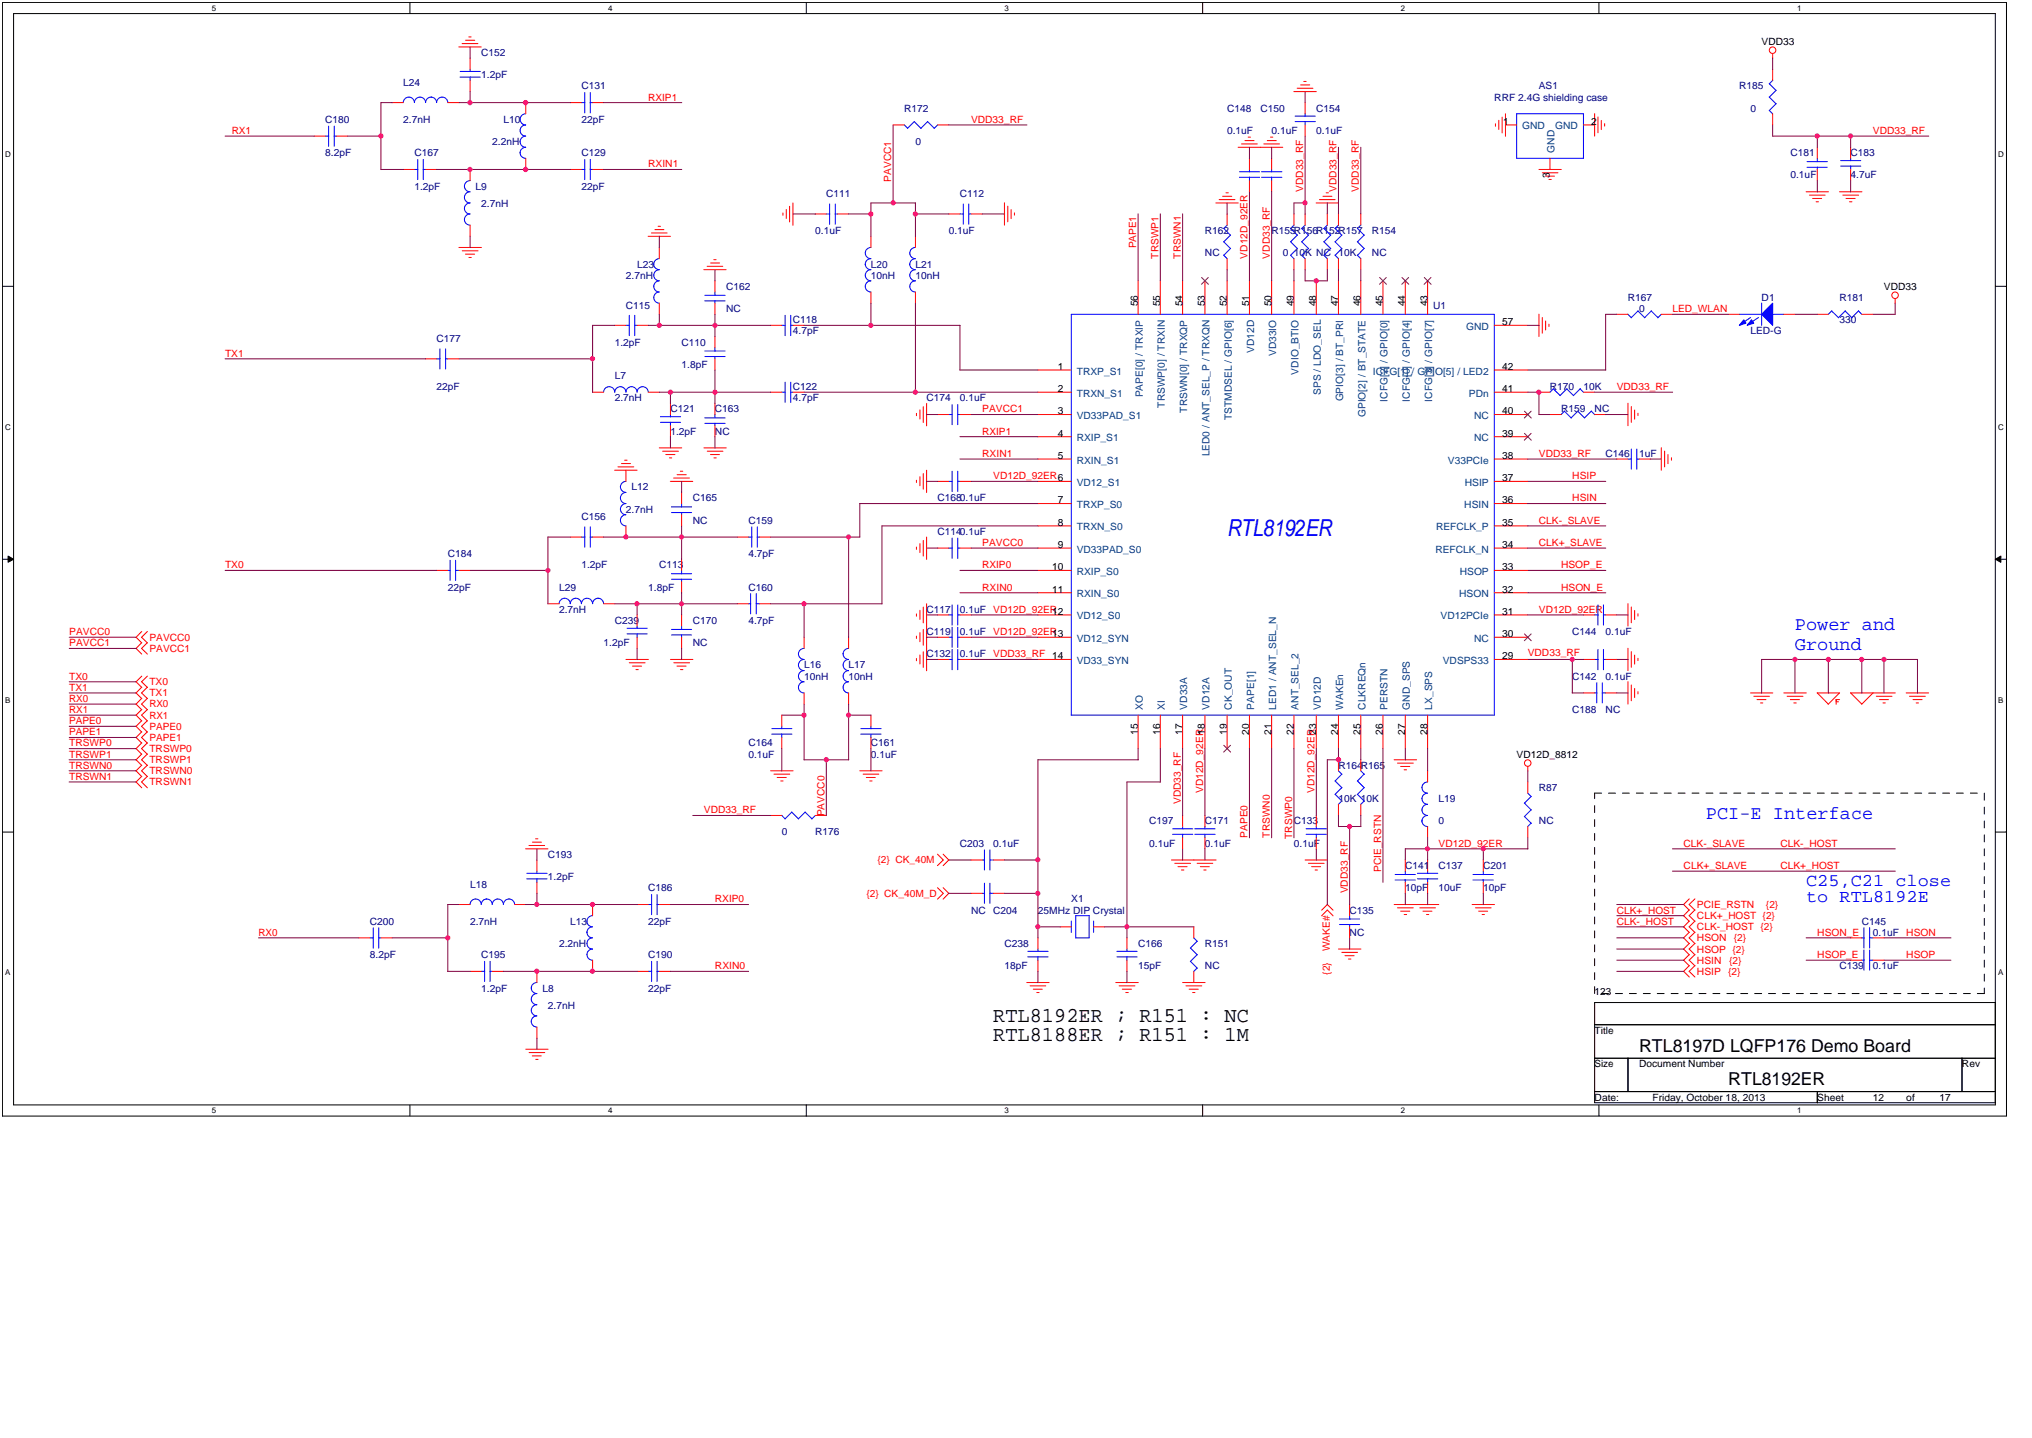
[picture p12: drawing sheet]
<svg xmlns="http://www.w3.org/2000/svg" width="297mm" height="210mm" viewBox="0 0 297 210" stroke-linecap="round" stroke-linejoin="round" font-family="sans-serif">
<defs><g id="words">
<text font-size="3.4" fill="#00f" x="179.2" y="78.2">RTL8192ER</text>
<g font-size="3.1">
<text x="145" y="149.1">RTL8192ER ; R151 : NC</text>
<text x="145" y="152">RTL8188ER ; R151 : 1M</text>
</g>
<g font-size="2.8" fill="#00f">
<text x="262.1" y="92">Power and</text>
<text x="262.1" y="94.9">Ground</text>
<text x="249.1" y="119.6">PCI-E Interface</text>
</g>
<g font-size="2.6" fill="#00f">
<text x="263.7" y="129.3">C25,C21 close</text>
<text x="263.7" y="131.6">to RTL8192E</text>
</g>
<g font-size="2.6">
<text x="239.3" y="153.5">RTL8197D LQFP176 Demo Board</text>
<text x="252.3" y="158.4">RTL8192ER</text>
</g>
<g font-size="1.5" fill="#000080">
<text x="70.3" y="8.2">C152</text>
<text x="70.3" y="11.4">1.2pF</text>
<text x="47.5" y="17.9">C180</text>
<text x="58.9" y="12.6">L24</text>
<text x="58.9" y="17.9">2.7nH</text>
<text x="73.5" y="17.9">L10</text>
<text x="84.9" y="13.1">C131</text>
<text x="84.9" y="17.9">22pF</text>
<text x="132" y="16.3">R172</text>
<text x="179.2" y="16.3">C148</text>
<text x="184.1" y="16.3">C150</text>
<text x="192.2" y="16.3">C154</text>
<text x="218.2" y="14.7">RRF 2.4G shielding case</text>
<text x="224.7" y="13.1">AS1</text>
<text x="254" y="13.1">R185</text>
<text x="255.6" y="16.3">0</text>
<text x="47.5" y="22.8">8.2pF</text>
<text x="60.5" y="22.8">C167</text>
<text x="71.9" y="21.2">2.2nH</text>
<text x="84.9" y="22.8">C129</text>
<text x="133.7" y="21.2">0</text>
<text x="179.2" y="19.6">0.1uF</text>
<text x="185.7" y="19.6">0.1uF</text>
<text x="192.2" y="19.6">0.1uF</text>
<text x="261.4" y="22.8">C181</text>
<text x="270.2" y="22.8">C183</text>
<text x="60.5" y="27.7">1.2pF</text>
<text x="69.4" y="27.7">L9</text>
<text x="84.9" y="27.7">22pF</text>
<text x="120.6" y="28.8">C111</text>
<text x="140.2" y="28.8">C112</text>
<text x="261.4" y="26">0.1uF</text>
<text x="270.2" y="26">4.7uF</text>
<text x="70.3" y="30.3">2.7nH</text>
<text x="119" y="34.2">0.1uF</text>
<text x="138.5" y="34.2">0.1uF</text>
<text x="175.9" y="34.2">R162</text>
<text x="185.7" y="34.2">R155R156R152R157</text>
<text x="200.3" y="34.2">R154</text>
<text x="91.4" y="40.7">2.7nH</text>
<text x="93" y="39.1">L23</text>
<text x="127.2" y="39.1">L20</text>
<text x="127.2" y="40.7">10nH</text>
<text x="133.7" y="39.1">L21</text>
<text x="133.7" y="40.7">10nH</text>
<text x="175.9" y="37.4">NC</text>
<text x="187.3" y="37.4">0</text>
<text x="188.9" y="37.4">10K NC</text>
<text x="195.4" y="37.4">10K</text>
<text x="200.3" y="37.4">NC</text>
<text x="91.4" y="45.1">C115</text>
<text x="106" y="42.3">C162</text>
<text x="106" y="45.6">NC</text>
<text x="115.8" y="47.2">C118</text>
<text x="209.2" y="45.1">U1</text>
<text x="237.7" y="43.9">R167</text>
<text x="239.3" y="45.6">0</text>
<text x="257.2" y="43.9">D1</text>
<text x="268.6" y="43.9">R181</text>
<text x="268.6" y="47.2">330</text>
<text x="63.7" y="49.9">C177</text>
<text x="89.8" y="50.4">1.2pF</text>
<text x="99.5" y="50.4">C110</text>
<text x="99.5" y="53.7">1.8pF</text>
<text x="115.8" y="48.8">4.7pF</text>
<text x="255.6" y="48.8">LED-G</text>
<text x="63.7" y="56.9">22pF</text>
<text x="89.8" y="55.3">L7</text>
<text x="89.8" y="58.6">2.7nH</text>
<text x="115.8" y="56.9">C122</text>
<text x="115.8" y="58.6">4.7pF</text>
<text x="135.3" y="58.6">C174</text>
<text x="140.2" y="58.6">0.1uF</text>
<text x="226.3" y="56.9">R170</text>
<text x="231.2" y="56.9">10K</text>
<text x="97.9" y="60.2">C121</text>
<text x="97.9" y="63.5">1.2pF</text>
<text x="104.4" y="60.2">C163</text>
<text x="104.4" y="63.5">NC</text>
<text x="227.9" y="60.2">R159</text>
<text x="232.8" y="60.2">NC</text>
<text x="92.2" y="71.6">L12</text>
<text x="234.4" y="66.7">C146</text>
<text x="239.3" y="66.7">1uF</text>
<text x="84.9" y="76">C156</text>
<text x="91.4" y="74.8">2.7nH</text>
<text x="101.1" y="73.2">C165</text>
<text x="101.1" y="76.4">NC</text>
<text x="109.3" y="76.4">C159</text>
<text x="136.9" y="73.2">C1680.1uF</text>
<text x="65.4" y="81.3">C184</text>
<text x="84.9" y="82.9">1.2pF</text>
<text x="96.3" y="82.9">C113</text>
<text x="109.3" y="81.3">4.7pF</text>
<text x="136.9" y="78.1">C1140.1uF</text>
<text x="65.4" y="86.2">22pF</text>
<text x="81.6" y="86.2">L29</text>
<text x="81.6" y="89.4">2.7nH</text>
<text x="94.7" y="86.2">1.8pF</text>
<text x="109.3" y="86.2">C160</text>
<text x="135.3" y="89.4">C117</text>
<text x="140.2" y="89.4">0.1uF</text>
<text x="88.1" y="94.3">1.2pF</text>
<text x="89.8" y="91.1">C239</text>
<text x="101.1" y="91.1">C170</text>
<text x="101.1" y="94.3">NC</text>
<text x="109.3" y="91.1">4.7pF</text>
<text x="135.3" y="96">C132</text>
<text x="135.3" y="92.7">C119</text>
<text x="140.2" y="96">0.1uF</text>
<text x="140.2" y="92.7">0.1uF</text>
<text x="229.6" y="92.7">C144</text>
<text x="234.4" y="92.7">0.1uF</text>
<text x="117.4" y="97.6">L16</text>
<text x="117.4" y="99.2">10nH</text>
<text x="123.9" y="97.6">L17</text>
<text x="123.9" y="99.2">10nH</text>
<text x="229.6" y="99.2">C142</text>
<text x="234.4" y="99.2">0.1uF</text>
<text x="229.6" y="104.1">C188</text>
<text x="234.4" y="104.1">NC</text>
<text x="109.3" y="109">C164</text>
<text x="109.3" y="110.6">0.1uF</text>
<text x="127.2" y="109">C161</text>
<text x="127.2" y="110.6">0.1uF</text>
<text x="195.4" y="112.2">R164R165</text>
<text x="195.4" y="117.1">10K 10K</text>
<text x="210.1" y="117.1">L19</text>
<text x="224.7" y="115.5">R87</text>
<text x="80" y="125.2">C193</text>
<text x="114.1" y="122">0</text>
<text x="119" y="122">R176</text>
<text x="140.2" y="123.6">C203</text>
<text x="145" y="123.6">0.1uF</text>
<text x="167.8" y="120.3">C197</text>
<text x="167.8" y="123.6">0.1uF</text>
<text x="175.9" y="120.3">C171</text>
<text x="175.9" y="123.6">0.1uF</text>
<text x="188.9" y="120.3">C133</text>
<text x="188.9" y="123.6">0.1uF</text>
<text x="210.1" y="120.3">0</text>
<text x="224.7" y="120.3">NC</text>
<text x="68.6" y="129.6">L18</text>
<text x="80" y="128.5">1.2pF</text>
<text x="94.7" y="130.1">C186</text>
<text x="156.4" y="131.7">X1</text>
<text x="205.2" y="126.8">C141</text>
<text x="205.2" y="130.1">10pF</text>
<text x="210.1" y="126.8">C137</text>
<text x="210.1" y="130.1">10uF</text>
<text x="216.6" y="126.8">C201</text>
<text x="216.6" y="130.1">10pF</text>
<text x="54" y="135">C200</text>
<text x="68.6" y="135">2.7nH</text>
<text x="83.3" y="135">L13</text>
<text x="94.7" y="135">22pF</text>
<text x="141.8" y="133.3">NC</text>
<text x="145" y="133.3">C204</text>
<text x="151.5" y="133.3">25MHz DIP Crystal</text>
<text x="197.1" y="133.3">C135</text>
<text x="197.1" y="136.6">NC</text>
<text x="271.8" y="135">C145</text>
<text x="273.5" y="136.6">0.1uF</text>
<text x="54" y="139.8">8.2pF</text>
<text x="70.3" y="139.8">C195</text>
<text x="81.6" y="138.2">2.2nH</text>
<text x="94.7" y="139.8">C190</text>
<text x="146.7" y="138.2">C238</text>
<text x="146.7" y="141.5">18pF</text>
<text x="166.2" y="138.2">C166</text>
<text x="166.2" y="141.5">15pF</text>
<text x="175.9" y="138.2">R151</text>
<text x="175.9" y="141.5">NC</text>
<text x="268.6" y="141.5">C139</text>
<text x="273.5" y="141.5">0.1uF</text>
<text x="70.3" y="144.7">1.2pF</text>
<text x="79.2" y="144.7">L8</text>
<text x="80" y="147.3">2.7nH</text>
<text x="94.7" y="144.7">22pF</text>
</g>
<g font-size="1.5">
<text x="257.2" y="6.6">VDD33</text>
<text x="219.5" y="18.2">1</text>
<text x="232.3" y="18.2">2</text>
<text x="226.3" y="25.9" transform="rotate(-90 226.3 25.9)">3</text>
<text x="166.2" y="44.7" transform="rotate(-90 166.2 44.7)">56</text>
<text x="169.4" y="44.7" transform="rotate(-90 169.4 44.7)">55</text>
<text x="172.6" y="44.7" transform="rotate(-90 172.6 44.7)">54</text>
<text x="175.9" y="44.7" transform="rotate(-90 175.9 44.7)">53</text>
<text x="179.1" y="44.7" transform="rotate(-90 179.1 44.7)">52</text>
<text x="182.4" y="44.7" transform="rotate(-90 182.4 44.7)">51</text>
<text x="185.6" y="44.7" transform="rotate(-90 185.6 44.7)">50</text>
<text x="188.9" y="44.7" transform="rotate(-90 188.9 44.7)">49</text>
<text x="192.2" y="44.7" transform="rotate(-90 192.2 44.7)">48</text>
<text x="195.4" y="44.7" transform="rotate(-90 195.4 44.7)">47</text>
<text x="198.7" y="44.7" transform="rotate(-90 198.7 44.7)">46</text>
<text x="201.9" y="44.7" transform="rotate(-90 201.9 44.7)">45</text>
<text x="205.2" y="44.7" transform="rotate(-90 205.2 44.7)">44</text>
<text x="208.4" y="44.7" transform="rotate(-90 208.4 44.7)">43</text>
<text x="219.3" y="47.5">57</text>
<text x="275.1" y="42.3">VDD33</text>
<text x="154.4" y="54">1</text>
<text x="219.3" y="54">42</text>
<text x="154.4" y="57.2">2</text>
<text x="219.3" y="57.2">41</text>
<text x="154.4" y="63.7">4</text>
<text x="154.4" y="60.5">3</text>
<text x="219.3" y="63.7">39</text>
<text x="219.3" y="60.5">40</text>
<text x="154.4" y="67">5</text>
<text x="219.3" y="70.2">37</text>
<text x="219.3" y="67">38</text>
<text x="154.4" y="73.5">7</text>
<text x="154.4" y="76.7">8</text>
<text x="219.3" y="76.7">35</text>
<text x="219.3" y="73.5">36</text>
<text x="153.6" y="83.2">10</text>
<text x="154.4" y="80">9</text>
<text x="219.3" y="80">34</text>
<text x="219.3" y="83.2">33</text>
<text x="153.6" y="86.5">11</text>
<text x="153.6" y="89.7">12</text>
<text x="219.3" y="86.5">32</text>
<text x="219.3" y="89.7">31</text>
<text x="153.6" y="93">13</text>
<text x="219.3" y="93">30</text>
<text x="219.3" y="96.2">29</text>
<text x="166.2" y="107.2" transform="rotate(-90 166.2 107.2)">15</text>
<text x="169.4" y="107.2" transform="rotate(-90 169.4 107.2)">16</text>
<text x="172.6" y="107.2" transform="rotate(-90 172.6 107.2)">17</text>
<text x="175.9" y="107.2" transform="rotate(-90 175.9 107.2)">18</text>
<text x="179.1" y="107.2" transform="rotate(-90 179.1 107.2)">19</text>
<text x="182.4" y="107.2" transform="rotate(-90 182.4 107.2)">20</text>
<text x="185.6" y="107.2" transform="rotate(-90 185.6 107.2)">21</text>
<text x="188.9" y="107.2" transform="rotate(-90 188.9 107.2)">22</text>
<text x="192.2" y="107.2" transform="rotate(-90 192.2 107.2)">23</text>
<text x="195.4" y="107.2" transform="rotate(-90 195.4 107.2)">24</text>
<text x="198.7" y="107.2" transform="rotate(-90 198.7 107.2)">25</text>
<text x="201.9" y="107.2" transform="rotate(-90 201.9 107.2)">26</text>
<text x="205.2" y="107.2" transform="rotate(-90 205.2 107.2)">27</text>
<text x="208.4" y="107.2" transform="rotate(-90 208.4 107.2)">28</text>
<text x="221.4" y="110.6">VD12D_8812</text>
<text x="232.8" y="145.2">123</text>
<text x="232.8" y="150.9">Title</text>
<text x="232.8" y="155.8">Size</text>
<text x="239.3" y="155.8">Document Number</text>
<text x="286.5" y="155.8">Rev</text>
<text x="232.8" y="160.6">Date:</text>
<text x="241.3" y="160.6">Friday, October 18, 2013</text>
<text x="265.3" y="160.6">Sheet</text>
<text x="273.5" y="160.6">12</text>
<text x="278.3" y="160.6">of</text>
<text x="283.2" y="160.6">17</text>
</g>
<g font-size="1.5" fill="#f00">
<text x="94.7" y="14.7">RXIP1</text>
<text x="141.8" y="17.9">VDD33_RF</text>
<text x="33.8" y="19.6">RX1</text>
<text x="273.5" y="19.6">VDD33_RF</text>
<text x="94.7" y="24.4">RXIN1</text>
<text x="130.1" y="26.5" transform="rotate(-90 130.1 26.5)">PAVCC1</text>
<text x="190.3" y="28" transform="rotate(-90 190.3 28)">VDD33_RF</text>
<text x="195.1" y="28" transform="rotate(-90 195.1 28)">VDD33_RF</text>
<text x="198.4" y="28" transform="rotate(-90 198.4 28)">VDD33_RF</text>
<text x="165.9" y="36.3" transform="rotate(-90 165.9 36.3)">PAPE1</text>
<text x="169.2" y="37.8" transform="rotate(-90 169.2 37.8)">TRSWP1</text>
<text x="172.4" y="37.8" transform="rotate(-90 172.4 37.8)">TRSWN1</text>
<text x="182.2" y="37.8" transform="rotate(-90 182.2 37.8)">VD12D_92ER</text>
<text x="185.4" y="37.8" transform="rotate(-90 185.4 37.8)">VDD33_RF</text>
<text x="244.2" y="45.6">LED_WLAN</text>
<text x="32.9" y="52.1">TX1</text>
<text x="236.1" y="56.9">VDD33_RF</text>
<text x="143.4" y="60.2">PAVCC1</text>
<text x="143.4" y="63.5">RXIP1</text>
<text x="143.4" y="66.7">RXIN1</text>
<text x="145" y="69.9">VD12D_92ER6</text>
<text x="224.7" y="66.7">VDD33_RF</text>
<text x="229.6" y="69.9">HSIP</text>
<text x="224.7" y="76.4">CLK-_SLAVE</text>
<text x="229.6" y="73.2">HSIN</text>
<text x="32.9" y="82.9">TX0</text>
<text x="143.4" y="79.7">PAVCC0</text>
<text x="143.4" y="82.9">RXIP0</text>
<text x="224.7" y="79.7">CLK+_SLAVE</text>
<text x="227.9" y="82.9">HSOP_E</text>
<text x="143.4" y="86.2">RXIN0</text>
<text x="145" y="89.4">VD12D_92ER</text>
<text x="224.7" y="89.4">VD12D_92ER</text>
<text x="227.9" y="86.2">HSON_E</text>
<text x="10.1" y="94.3">PAVCC1</text>
<text x="10.1" y="92.7">PAVCC0</text>
<text x="21.8" y="95.1">PAVCC1</text>
<text x="21.8" y="93.5">PAVCC0</text>
<text x="145" y="96">VDD33_RF 14</text>
<text x="145" y="92.7">VD12D_92ER</text>
<text x="223.1" y="95.8">VDD33_RF</text>
<text x="10.1" y="99.2">TX0</text>
<text x="10.1" y="100.8">TX1</text>
<text x="21.8" y="100">TX0</text>
<text x="21.8" y="101.6">TX1</text>
<text x="10.1" y="102.5">RX0</text>
<text x="10.1" y="105.7">PAPE0</text>
<text x="10.1" y="104.1">RX1</text>
<text x="10.1" y="107.3">PAPE1</text>
<text x="21.8" y="104.9">RX1</text>
<text x="21.8" y="106.5">PAPE0</text>
<text x="21.8" y="103.3">RX0</text>
<text x="10.1" y="110.6">TRSWP1</text>
<text x="10.1" y="112.2">TRSWN0</text>
<text x="10.1" y="113.8">TRSWN1</text>
<text x="10.1" y="109">TRSWP0</text>
<text x="21.8" y="111.4">TRSWP1</text>
<text x="21.8" y="113">TRSWN0</text>
<text x="21.8" y="109.8">TRSWP0</text>
<text x="21.8" y="108.2">PAPE1</text>
<text x="21.8" y="114.7">TRSWN1</text>
<text x="102.8" y="118.7">VDD33_RF</text>
<text x="120.4" y="119.2" transform="rotate(-90 120.4 119.2)">PAVCC0</text>
<text x="172.4" y="117.4" transform="rotate(-90 172.4 117.4)">VDD33_RF</text>
<text x="175.7" y="115.8" transform="rotate(-90 175.7 115.8)">VD12D_92ER</text>
<text x="191.9" y="115.8" transform="rotate(-90 191.9 115.8)">VD12D_92ER</text>
<text x="182.2" y="122.3" transform="rotate(-90 182.2 122.3)">PAPE0</text>
<text x="185.4" y="122.3" transform="rotate(-90 185.4 122.3)">TRSWN0</text>
<text x="188.7" y="122.4" transform="rotate(-90 188.7 122.4)">TRSWP0</text>
<text x="210.1" y="123.6">VD12D_92ER</text>
<text x="245.8" y="123.6">CLK-_SLAVE</text>
<text x="260" y="123.6">CLK-_HOST</text>
<text x="104.4" y="131.7">RXIP0</text>
<text x="126.5" y="130.9">{2} CK_40M_D</text>
<text x="128.1" y="126">{2} CK_40M</text>
<text x="196.8" y="130.4" transform="rotate(-90 196.8 130.4)">VDD33_RF</text>
<text x="201.7" y="127.3" transform="rotate(-90 201.7 127.3)">PCIE_RSTN</text>
<text x="245.8" y="126.8">CLK+_SLAVE</text>
<text x="260" y="126.8">CLK+_HOST</text>
<text x="37.8" y="136.6">RX0</text>
<text x="236.1" y="133.3">CLK+_HOST</text>
<text x="236.1" y="135">CLK-_HOST</text>
<text x="247.8" y="132.5">PCIE_RSTN</text>
<text x="247.8" y="134.1">CLK+_HOST {2}</text>
<text x="247.8" y="137.4">HSON</text>
<text x="247.8" y="135.8">CLK-_HOST {2}</text>
<text x="253.1" y="137.4">{2}</text>
<text x="257.8" y="132.5">{2}</text>
<text x="265.3" y="136.6">HSON_E</text>
<text x="278.3" y="136.6">HSON</text>
<text x="104.4" y="141.5">RXIN0</text>
<text x="194.2" y="142.3" transform="rotate(-90 194.2 142.3)">{2}</text>
<text x="194.2" y="138.9" transform="rotate(-90 194.2 138.9)">WAKE#</text>
<text x="247.8" y="140.7">HSIN</text>
<text x="247.8" y="139">HSOP {2}</text>
<text x="247.8" y="142.3">HSIP</text>
<text x="252.3" y="142.3">{2}</text>
<text x="252.5" y="140.7">{2}</text>
<text x="265.3" y="139.8">HSOP_E</text>
<text x="278.3" y="139.8">HSOP</text>
</g>
<g font-size="1.5" fill="#004080">
<text x="222.2" y="18.9">GND</text>
<text x="227" y="22.3" transform="rotate(-90 227 22.3)">GND</text>
<text x="227.1" y="18.9">GND</text>
<text x="183.1" y="51.5" transform="rotate(-90 183.1 51.5)">VD12D</text>
<text x="186.3" y="52" transform="rotate(-90 186.3 52)">VD33IO</text>
<text x="214.1" y="48.1">GND</text>
<text x="157.2" y="54.7">TRXP_S1</text>
<text x="157.2" y="57.9">TRXN_S1</text>
<text x="166.8" y="58" transform="rotate(-90 166.8 58)">PAPE[0] / TRXIP</text>
<text x="170.1" y="59.5" transform="rotate(-90 170.1 59.5)">TRSWP[0] / TRXIN</text>
<text x="189.6" y="54.7" transform="rotate(-90 189.6 54.7)">VDIO_BTIO</text>
<text x="192.9" y="57.7" transform="rotate(-90 192.9 57.7)">SPS / LDO_SEL</text>
<text x="196.1" y="58.6" transform="rotate(-90 196.1 58.6)">GPIO[3] / BT_PRI</text>
<text x="200.4" y="54.7">ICFG[1] / GPIO[5] / LED2</text>
<text x="202.6" y="58.6" transform="rotate(-90 202.6 58.6)">ICFG[2] / GPIO[0]</text>
<text x="205.9" y="58.6" transform="rotate(-90 205.9 58.6)">ICFG[0] / GPIO[4]</text>
<text x="209.1" y="58.6" transform="rotate(-90 209.1 58.6)">ICFG[3] / GPIO[7]</text>
<text x="214.5" y="57.9">PDn</text>
<text x="157.2" y="64.4">RXIP_S1</text>
<text x="157.2" y="61.2">VD33PAD_S1</text>
<text x="173.3" y="60.2" transform="rotate(-90 173.3 60.2)">TRSWN[0] / TRXQP</text>
<text x="179.8" y="61.3" transform="rotate(-90 179.8 61.3)">TSTMDSEL / GPIO[6]</text>
<text x="199.4" y="60.9" transform="rotate(-90 199.4 60.9)">GPIO[2] / BT_STATE</text>
<text x="215.2" y="64.4">NC</text>
<text x="215.2" y="61.2">NC</text>
<text x="157.2" y="70.9">VD12_S1</text>
<text x="157.2" y="67.7">RXIN_S1</text>
<text x="176.6" y="66.6" transform="rotate(-90 176.6 66.6)">LED0 / ANT_SEL_P / TRXQN</text>
<text x="211.4" y="67.7">V33PCIe</text>
<text x="213.9" y="70.9">HSIP</text>
<text x="157.2" y="74.2">TRXP_S0</text>
<text x="157.2" y="77.4">TRXN_S0</text>
<text x="209.7" y="77.4">REFCLK_P</text>
<text x="213.8" y="74.2">HSIN</text>
<text x="157.2" y="83.9">RXIP_S0</text>
<text x="157.2" y="80.7">VD33PAD_S0</text>
<text x="209.6" y="80.7">REFCLK_N</text>
<text x="213.1" y="83.9">HSOP</text>
<text x="157.2" y="87.2">RXIN_S0</text>
<text x="213.1" y="87.2">HSON</text>
<text x="157.2" y="93.7">VD12_SYN</text>
<text x="157.2" y="90.4">VD12_S0</text>
<text x="210.3" y="90.4">VD12PCIe</text>
<text x="215.2" y="93.7">NC</text>
<text x="157.2" y="96.9">VD33_SYN</text>
<text x="210.7" y="96.9">VDSPS33</text>
<text x="166.8" y="103.6" transform="rotate(-90 166.8 103.6)">XO</text>
<text x="170.1" y="103.6" transform="rotate(-90 170.1 103.6)">XI</text>
<text x="173.3" y="103.6" transform="rotate(-90 173.3 103.6)">VD33A</text>
<text x="176.6" y="103.6" transform="rotate(-90 176.6 103.6)">VD12A</text>
<text x="179.8" y="103.6" transform="rotate(-90 179.8 103.6)">CK_OUT</text>
<text x="183.1" y="103.6" transform="rotate(-90 183.1 103.6)">PAPE[1]</text>
<text x="186.3" y="103.6" transform="rotate(-90 186.3 103.6)">LED1 / ANT_SEL_N</text>
<text x="189.6" y="103.6" transform="rotate(-90 189.6 103.6)">ANT_SEL_2</text>
<text x="192.9" y="103.6" transform="rotate(-90 192.9 103.6)">VD12D</text>
<text x="196.1" y="103.6" transform="rotate(-90 196.1 103.6)">WAKEn</text>
<text x="199.4" y="103.6" transform="rotate(-90 199.4 103.6)">CLKREQn</text>
<text x="202.6" y="103.6" transform="rotate(-90 202.6 103.6)">PERSTN</text>
<text x="205.9" y="103.6" transform="rotate(-90 205.9 103.6)">GND_SPS</text>
<text x="209.1" y="103.6" transform="rotate(-90 209.1 103.6)">LX_SPS</text>
</g>
<g font-size="1.2">
<text x="30.9" y="1.6">5</text>
<text x="88.8" y="1.6">4</text>
<text x="146.7" y="1.6">3</text>
<text x="204.5" y="1.6">2</text>
<text x="262.4" y="1.6">1</text>
<text x=".8" y="22.9">D</text>
<text x="291.8" y="22.9">D</text>
<text x=".8" y="62.7">C</text>
<text x="291.8" y="62.7">C</text>
<text x=".8" y="102.6">B</text>
<text x="291.8" y="102.6">B</text>
<text x=".8" y="142.4">A</text>
<text x="291.8" y="142.4">A</text>
<text x="30.9" y="162.5">5</text>
<text x="88.8" y="162.5">4</text>
<text x="146.7" y="162.5">3</text>
<text x="204.5" y="162.5">2</text>
<text x="262.4" y="162.5">1</text>
</g>
</g></defs>
<path d="M.4 .4h292.6v162.5h-292.6zM2 2h289.3v159.3h-289.3z" fill="none" stroke="#000" stroke-width=".15"/>
<g fill="#fff">
<path d="M30.9 .5h.7v1.3h-.7z"/>
<path d="M30.9 161.5h.7v1.3h-.7z"/>
</g>
<path d="M59.9 .4v1.6M59.9 161.3v1.6" fill="none" stroke="#000" stroke-width=".15"/>
<g fill="#fff">
<path d="M88.8 .5h.6v1.3h-.6z"/>
<path d="M88.8 161.5h.6v1.3h-.6z"/>
</g>
<path d="M117.7 .4v1.6M117.7 161.3v1.6" fill="none" stroke="#000" stroke-width=".15"/>
<g fill="#fff">
<path d="M146.7 .5h.6v1.3h-.6z"/>
<path d="M146.7 161.5h.6v1.3h-.6z"/>
</g>
<path d="M175.6 .4v1.6M175.6 161.3v1.6" fill="none" stroke="#000" stroke-width=".15"/>
<g fill="#fff">
<path d="M204.5 .5h.7v1.3h-.7z"/>
<path d="M204.5 161.5h.7v1.3h-.7z"/>
</g>
<path d="M233.5 .4v1.6M233.5 161.3v1.6" fill="none" stroke="#000" stroke-width=".15"/>
<g fill="#fff">
<path d="M262.4 .5h.6v1.3h-.6z"/>
<path d="M262.4 161.5h.6v1.3h-.6z"/>
<path d="M.8 21.9h.8v1.3h-.8z"/>
<path d="M291.8 21.9h.8v1.3h-.8z"/>
<path d="M.8 61.7h.8v1.3h-.8z"/>
<path d="M291.8 61.7h.8v1.3h-.8z"/>
</g>
<path d="M.4 41.8h1.6M291.3 41.8h1.7" fill="none" stroke="#000" stroke-width=".15"/>
<g fill="#fff">
<path d="M.8 101.5h.7v1.3h-.7z"/>
<path d="M291.8 101.5h.7v1.3h-.7z"/>
</g>
<path d="M.4 81.6h1.6M1.2 81.2l.8 .4-.8 .5zM291.3 81.6l.8-.4v.9zM291.3 81.6h1.7" fill="none" stroke="#000" stroke-width=".15"/>
<path d="M1.2 81.2l.8 .4-.8 .5zM291.3 81.6l.8-.4v.9z" fill="#000"/>
<g fill="#fff">
<path d="M.8 141.3h.7v1.3h-.7z"/>
<path d="M291.8 141.3h.7v1.3h-.7z"/>
</g>
<path d="M.4 121.4h1.6M291.3 121.4h1.7M232.8 146.3h58.5v14.7h-58.5zM232.8 149.6h58.5M232.8 154.5h58.5M232.8 159.3h58.5M237.7 154.5v4.8M265.3 159.3v1.7M286.5 154.5v4.8" fill="none" stroke="#000" stroke-width=".15"/>
<path d="M232.8 115.8h56.9M289.7 115.8v29.2M232.8 145v-29.2M289.7 145h-56.9" fill="none" stroke="#000" stroke-width=".15" stroke-dasharray="1 1 1 1 1 1 1 1"/>
<g fill="none" stroke="#f00" stroke-width=".15">
<path d="M57.2 15h1.7M65.4 15h1.6M67 6.9h3.3M67.5 6.4h2.3M68 5.9h1.3M68.4 5.4h.4M68.6 8.5v1.6M68.6 11.7v1.7M76.8 15v1.6M83.3 15h1.6M86.5 15h1.6M130.4 18.2h1.6"/>
<path d="M136.9 18.2h1.6M188.9 13.4h3.3M189.4 12.9h2.3M189.9 12.4h1.3M190.4 11.9h.3M218.3 18.1v.3M218.8 17.6v1.3M219.3 17.1v2.3M219.8 16.6v3.3M219.8 18.2h1.6M231.2 18.2h1.6M232.8 16.6v3.3"/>
<path d="M233.3 17.1v2.3M233.8 17.6v1.3M234.3 18v.4M258.8 7.8v.7M58.9 24.7h1.6M62.1 24.7h1.6M67 36.1h3.3M67.5 36.6h2.3M68 37.1h1.3M68.5 37.6h.3M76.8 23.1v1.6M83.3 24.7h1.6"/>
<path d="M86.5 24.7h1.6M94.6 34.5h3.3M95.1 34h2.3M95.6 33.5h1.3M96.1 33h.3M96.3 36.1v1.7M102.8 39.4h3.2M103.2 38.9h2.3M103.8 38.4h1.3M104.2 37.9h.4M114.3 31.1v.3M114.8 30.6v1.3"/>
<path d="M115.3 30.1v2.3M115.8 29.6v3.3M119 31.2h1.6M122.3 31.2h1.6M133.7 34.5v1.6M138.5 31.2h1.7M141.8 31.2h1.6M146.7 29.6v3.3M147.1 30.1v2.3M147.6 30.6v1.3M148.1 31.1v.3M177.5 29.6h3.3"/>
<path d="M178 29.1h2.3M178.5 28.7h1.3M179 28.1h.3M179.2 31.2v1.7M179.2 37.8v1.6M180.8 21.5h6.5M181.3 21h2.3M181.8 20.5h1.3M182.2 20h.4M182.4 23.1v1.6M182.4 26.4v1.6M184.5 21h2.3"/>
<path d="M185 20.5h1.3M185.5 20h.3M185.7 23.1v1.6M185.7 26.4v1.6M188.9 31.2v1.7M188.9 37.8v1.6M190.6 31.2v1.7M190.6 37.8v1.6M192.2 29.6h3.2M192.7 29.1h2.2M193.2 28.7h1.3M193.6 28.1h.4"/>
<path d="M193.8 31.2v1.7M193.8 37.8v1.6M198.7 31.2v1.7M198.7 37.8v1.6M224.7 24.7h3.3M225.2 25.2h2.3M225.7 25.7h1.3M226.2 26.2h.3M226.3 23.1v1.6M263.7 28h3.3M264.2 28.5h2.3M264.7 29h1.3"/>
<path d="M265.2 29.5h.3M268.6 28h3.3M269.1 28.5h2.3M269.5 29h1.4M270 29.5h.4M270.2 21.5v1.6M270.2 24.7v1.7M62.1 52.4h1.6M65.4 52.4h1.6M86.5 57.2h1.6M89.8 47.5h1.6M93 47.5h1.7"/>
<path d="M94.7 57.2h1.6M96.3 44.3v1.6M104.4 41v1.6M104.4 44.3v1.6M104.4 49.1v1.7M104.4 52.4v1.6M104.4 58.9v1.6M112.5 57.2h1.6M112.5 47.5h1.6M115.8 57.2h1.6M115.8 47.5h1.6M133.7 42.6v1.7"/>
<path d="M134.3 59.8v1.4M134.8 59.4v2.3M135.3 58.9v3.3M224.7 45.9v3.2M225.2 46.3v2.3M225.7 46.9v1.3M226.2 47.3v.4M236.1 45.9h1.6M237.7 58.9v3.2M238.2 59.3v2.4M238.7 59.9v1.3M242.6 45.9h1.6"/>
<path d="M265.3 45.9h1.6M271.8 45.9h1.7M276.7 43.6v.7M83.3 78.4h1.6M86.5 78.4h1.6M89.7 68.6h3.3M90.2 68.1h2.3M90.7 67.7h1.4M91.2 67.2h.4M96.3 65.4h3.2M96.7 65.9h2.4M97.2 66.4h1.3"/>
<path d="M97.7 66.8h.4M97.9 70.3h3.2M98.4 69.8h2.3M98.9 69.3h1.3M99.3 68.8h.4M99.5 71.9v1.6M99.5 75.1v1.7M102.8 65.4h3.2M103.3 65.9h2.3M103.7 66.4h1.3M104.2 66.8h.4M104.4 62.1v1.6"/>
<path d="M133.8 60.3v.4M133.8 70.1v.3M133.8 79.9v.3M134.3 69.6v1.3M134.3 79.3v1.4M134.8 69.1v2.3M134.8 78.9v2.3M135.3 68.6v3.3M135.3 78.4v3.3M136.9 70.3h1.6M136.9 60.5h1.6M140.2 70.3h1.6"/>
<path d="M140.2 60.5h1.6M226.3 60.5h1.6M232.8 60.5h1.6M236.1 67h1.6M239.2 60.3v.4M239.3 67h1.7M242.6 65.4v3.2M243 65.8v2.3M243.5 66.4v1.3M244 66.8v.4M20.7 93.8l-.8 .9 .8 .8M20.7 98.7l-.8 .8 .8 .8"/>
<path d="M20.7 92.2l-.8 .8 .8 .8M21.5 93.8l-.8 .9 .8 .8M21.5 98.7l-.8 .8 .8 .8M21.5 92.2l-.8 .8 .8 .8M63.7 83.3h1.7M67 83.3h1.6M91.4 96.3h3.3M91.9 96.7h2.3M92.3 97.2h1.4M92.9 97.7h.3M93 89.8v1.6M93 93v1.7"/>
<path d="M97.9 96.3h3.3M98.4 96.7h2.3M98.8 97.2h1.4M99.3 97.7h.4M99.5 81.6v1.7M99.5 84.9v1.6M117.4 93v1.7M123.9 93v1.7M133.8 89.6v.4M133.8 92.9v.3M133.8 96.1v.3M134.3 89.1v1.3"/>
<path d="M134.3 92.3v1.4M134.3 95.6v1.3M134.8 88.6v2.3M134.8 91.9v2.3M134.8 95.1v2.3M135.3 88.1v9.8M136.9 96.3h1.6M136.9 89.8h1.6M140.2 96.3h1.6M140.2 89.8h1.6M231.2 96.3h1.6M231.2 89.8h1.6"/>
<path d="M234.4 96.3h1.7M234.4 89.8h1.7M237.7 88.1v3.3M237.7 94.6v3.3M237.7 99.5v3.3M238.2 88.6v2.3M238.2 95.1v2.3M238.2 100v2.3M238.7 89.1v1.3M238.7 95.6v1.3M239.2 89.6v.3M239.2 96.1v.3"/>
<path d="M20.7 103.6l-.8 .8 .8 .8M20.7 110.1l-.8 .8 .8 .8M20.7 100.3l-.8 .8 .8 .9M20.7 105.2l-.8 .8 .8 .9M20.7 101.9l-.8 .9 .8 .8M20.7 111.7l-.8 .8 .8 .9M20.7 113.3l-.8 .8 .8 .9M20.7 108.4l-.8 .9 .8 .8M20.7 106.8l-.8 .8 .8 .9M21.5 103.6l-.8 .8 .8 .8M21.5 110.1l-.8 .8 .8 .8M21.5 100.3l-.8 .8 .8 .9"/>
<path d="M21.5 105.2l-.8 .8 .8 .9M21.5 101.9l-.8 .9 .8 .8M21.5 111.7l-.8 .8 .8 .9M21.5 113.3l-.8 .8 .8 .9M21.5 108.4l-.8 .9 .8 .8M21.5 106.8l-.8 .8 .8 .9M112.5 112.5h3.3M112.5 119h1.6M113 113h2.3M113.5 113.5h1.3M114 114h.3M117.4 101.1v1.7"/>
<path d="M119 119h1.6M123.9 101.1v1.7M125.5 112.5h3.3M126 113h2.3M126.5 113.5h1.3M127 114h.3M172.7 119v1.6M175.9 119v1.6M192.2 119v1.6M195.4 110.9v1.6M195.4 117.4v1.6M198.7 110.9v1.6"/>
<path d="M198.7 117.4v1.6M203.6 110.9h3.2M204 111.4h2.3M204.5 111.9h1.3M205 112.4h.4M208.4 112.5v1.6M223.1 111.9v.6M223.1 114.1v1.7M231.2 101.1h1.6M234.4 101.1h1.7M238.7 100.5v1.3M239.2 101v.3"/>
<path d="M255.6 101.1h3.2M256.1 101.6h2.3M256.5 102.1h1.3M257 102.6h.4M260.4 101.1h3.3M260.9 101.6h2.3M261.4 102.1h1.3M261.9 102.6h.4M265.3 101.1l1.6 1.7 1.7-1.7h-3.3M268.1 102.4h.3M268.1 102.1h.5M268.1 102.1v.7"/>
<path d="M270.2 101.1l1.6 1.7 1.7-1.7M270.2 101.1h6.5M274 101.6h2.2M274.4 102.1h1.3M274.9 102.6h.4M278.3 101.1h3.3M278.8 101.6h2.3M279.3 102.1h1.3M279.8 102.6h.3M52.4 136.9h1.6M55.6 136.9h1.6M67 132h1.6"/>
<path d="M75.1 132h1.7M76.7 123.9h3.3M77.2 123.4h2.3M77.7 122.9h1.4M78.2 122.4h.3M78.4 125.5v1.7M78.4 128.8v1.6M86.5 132v1.7M136.9 124.7l.8 .8-.8 .9M136.9 129.6l.8 .8-.8 .8M137.7 124.7l.8 .8-.8 .9M137.7 129.6l.8 .8-.8 .8"/>
<path d="M141.8 125.5h1.6M141.8 130.4h1.6M145 125.5h1.7M145 130.4h1.7M151.5 136.9v1.6M154.8 135.3h1.6M159.7 135.3h1.6M171 125.5h6.6M171.5 126h2.3M172 126.5h1.3M172.5 127h.4M172.7 122.3v1.6"/>
<path d="M174.3 135.3v1.6M174.8 126h2.3M175.3 126.5h1.3M175.8 127h.3M175.9 122.3v1.6M190.6 125.5h3.2M191 126h2.3M191.5 126.5h1.3M192 127h.4M192.2 122.3v1.6M193 132.9l.8-.9 .8 .9M193 133.7l.8-.9 .8 .9"/>
<path d="M195.4 138.5h3.3M195.9 139h2.3M196.4 139.5h1.3M196.9 140h.3M203.6 132h6.5M204 132.5h2.3M204.5 133h1.3M205 133.5h.4M207.3 132.5h2.3M207.8 133h1.3M208.3 133.5h.3M208.4 120.6v1.7"/>
<path d="M208.4 125.5v1.7M208.4 128.8v1.6M214.9 132h3.3M215.4 132.5h2.3M215.9 133h1.3M216.4 133.5h.3M223.1 120.6v1.7M246.6 139.3l-.8 .9 .8 .8M246.6 137.7l-.8 .8 .8 .9M246.6 131.2l-.8 .8 .8 .9M246.6 132.8l-.8 .9 .8 .8M246.6 136.1l-.8 .8 .8 .8"/>
<path d="M246.6 134.4l-.8 .9 .8 .8M247.5 139.3l-.9 .9 .9 .8M247.5 137.7l-.9 .8 .9 .9M247.5 131.2l-.9 .8 .9 .9M247.5 132.8l-.9 .9 .9 .8M247.5 136.1l-.9 .8 .9 .8M247.5 134.4l-.9 .9 .9 .8M76.8 153.2h3.2M77.3 153.6h2.2M77.7 154.1h1.3M78.2 154.6h.4M78.4 141.8v1.6"/>
<path d="M78.4 149.9v1.6M86.5 140.2v1.6M93 141.8h1.7M96.3 141.8h1.6M149.9 143.4h3.3M150.4 143.9h2.3M150.9 144.4h1.3M151.4 144.9h.3M151.5 140.2v1.6M162.9 143.4h3.3M163.4 143.9h2.3M163.9 144.4h1.3"/>
<path d="M164.4 144.9h.3M172.7 143.4h3.3M173.2 143.9h2.3M173.6 144.4h1.4M174.1 144.9h.4M174.3 141.8v1.6M246.6 140.9l-.8 .9 .8 .8M247.5 140.9l-.9 .9 .9 .8"/>
<circle cx="258.8" cy="7.3" r=".48"/>
<circle cx="276.7" cy="43.1" r=".48"/>
<circle cx="223.1" cy="111.4" r=".48"/>
</g>
<g fill="none" stroke="#00f" stroke-width=".15">
<path d="M58.9 15a.82 .82 0 0 1 .8-.8 .82 .82 0 0 1 .8 .8 .82 .82 0 0 1 .8-.8 .82 .82 0 0 1 .8 .8 .81 .81 0 0 1 .8-.8 .81 .81 0 0 1 .8 .8 .82 .82 0 0 1 .9-.8 .82 .82 0 0 1 .8 .8M67.2 11.3h2.9M67.2 10.4h2.9M68.6 10.1v.3M68.6 11.2v.5M76.8 16.6a.81 .81 0 0 0-.9 .8 .81 .81 0 0 0 .9 .8 .81 .81 0 0 0-.9 .9 .81 .81 0 0 0 .9 .8 .81 .81 0 0 0-.9 .8 .81 .81 0 0 0 .9 .8 .81 .81 0 0 0-.9 .8 .81 .81 0 0 0 .9 .8M84.9 15h.5M85.4 13.5v3M86.2 15h.3M86.2 13.5v3M132 18.2l.5 .5M134.5 18.7l-1-1-1 1"/>
<path d="M136.4 18.7l-1-1-1 1M136.9 18.2l-.5 .5M221.4 16.6h9.8v6.5h-9.8zM60.5 24.7h.5M61 23.3v2.9M61.8 24.7h.3M61.8 23.3v2.9M84.9 24.7h.5M85.4 23.3v2.9M86.2 24.7h.3M86.2 23.3v2.9M96.2 37.8a.81 .81 0 0 0-.7 .7 .81 .81 0 0 0 .7 .9 .82 .82 0 0 0-.7 .8 .82 .82 0 0 0 .7 .8 .82 .82 0 0 0-.7 .8 .82 .82 0 0 0 .7 .8 .82 .82 0 0 0-.7 .8 .82 .82 0 0 0 .7 .9"/>
<path d="M120.6 31.2h.6M121.1 29.8v2.9M121.9 31.2h.4M122 29.8v2.9M133.6 36.1a.81 .81 0 0 0-.8 .8 .81 .81 0 0 0 .8 .9 .81 .81 0 0 0-.8 .7 .81 .81 0 0 0 .8 .9 .81 .81 0 0 0-.8 .8 .81 .81 0 0 0 .8 .8 .81 .81 0 0 0-.8 .8 .81 .81 0 0 0 .8 .8M140.2 31.2h.5M140.6 29.8v2.9M141.4 31.2h.4M141.4 29.8v2.9M178.7 37.2l.5 .6M178.7 35.3l1 1M178.7 33.3l1 1-1 1"/>
<path d="M179.2 32.8l-.5 .6M179.7 36.3l-1 1M181 25.9h2.9M181 25.1h2.9M182.4 24.7v.4M182.4 25.9v.5M184.2 25.9h3M184.2 25.1h3M185.7 24.7v.4M185.7 25.9v.5M188.4 37.2l.5 .6M188.4 35.3l1 1"/>
<path d="M188.4 33.3l1 1M188.9 32.8l-.5 .6M189.4 36.3l-1 1M189.4 34.3l-1 1M190 37.2l.6 .6M190 35.3l1 1M190 33.3l1.1 1-1 1M190.6 32.8l-.5 .6M191.1 36.3l-1 1M193.3 37.2l.5 .6M193.3 35.3l1 1M193.3 33.3l1 1-1 1"/>
<path d="M193.8 32.8l-.5 .6M194.3 36.3l-1 1M198.2 37.2l.5 .6M198.2 35.3l1 1M198.2 33.3l1 1M198.7 32.8l-.5 .6M199.2 36.3l-1 1M199.2 34.3l-1 1M268.7 24.2h3M268.7 23.4h3M270.2 23.1v.4M270.2 24.2v.5"/>
<path d="M63.7 52.4h.6M64.2 50.9v3M65 52.4h.4M65.1 50.9v3M88.1 57.2a.82 .82 0 0 1 .8-.8 .82 .82 0 0 1 .9 .8 .82 .82 0 0 1 .8-.8 .82 .82 0 0 1 .8 .8 .82 .82 0 0 1 .8-.8 .82 .82 0 0 1 .8 .8 .82 .82 0 0 1 .8-.8 .82 .82 0 0 1 .9 .8M91.4 47.5h.5M91.9 46v3M92.7 47.5h.3M92.7 46v3M102.9 43.1h3M102.9 43.9h3M102.9 51.2h3"/>
<path d="M102.9 52h3M104.4 42.6v.5M104.4 43.9v.4M104.4 50.8v.5M104.4 52v.4M114.1 57.2h.6M114.1 47.5h.6M114.6 46v3M114.6 55.8v2.9M115.4 57.2h.4M115.4 47.5h.4M115.5 46v3"/>
<path d="M115.5 55.8v2.9M139 59v3M139.8 59v3M237.7 45.9l.5 .5M239.1 45.4l1 1M239.2 45.4l-1 1M241.1 45.4l1 1M241.1 45.4l-1 1M242.6 45.9l-.5 .5M267.4 45.4l1 1M267.5 45.4l-.6 .5M269.4 45.4l1 1"/>
<path d="M269.4 45.4l-1 1M271.3 45.4l.6 .5M271.4 45.4l-1 1M84.9 78.4h.5M85.4 76.9v3M86.2 78.4h.3M86.2 76.9v3M98 74h3M98 74.8h3M99.5 73.5v.5M99.5 74.8v.3M102.9 61h3"/>
<path d="M102.9 61.8h3M104.4 60.5v.5M104.4 61.8v.3M138.5 70.3h.5M138.5 60.5h.5M139 68.8v2.9M139.8 70.3h.4M139.8 60.5h.4M139.8 68.8v2.9M227.9 60.5l.5-.5 1 1M230.4 60l1 1M230.4 60l-1 1"/>
<path d="M232.3 60l.5 .5M232.4 60l-1.1 1M237.7 67h.5M238.2 65.5v3M239 67h.3M239 65.5v3M65.4 83.3h.3M65.7 81.8v2.9M66.5 83.3h.5M66.5 81.8v2.9M91.6 92.5h2.9M91.6 91.7h2.9"/>
<path d="M93 91.4v.3M93 92.5v.5M98 83.7h3M98 84.6h3M99.5 83.3v.5M99.5 84.5v.4M117.4 94.7a.81 .81 0 0 0-.8 .7 .81 .81 0 0 0 .8 .9 .81 .81 0 0 0-.8 .8 .81 .81 0 0 0 .8 .8 .81 .81 0 0 0-.8 .8 .81 .81 0 0 0 .8 .8 .81 .81 0 0 0-.8 .8 .81 .81 0 0 0 .8 .8M123.9 94.7a.8 .8 0 0 0-.8 .7 .8 .8 0 0 0 .8 .9 .82 .82 0 0 0-.8 .8 .82 .82 0 0 0 .8 .8 .82 .82 0 0 0-.8 .8 .82 .82 0 0 0 .8 .8 .82 .82 0 0 0-.8 .8 .82 .82 0 0 0 .8 .8M138.5 89.8h.5M138.5 96.3h.5M139 88.3v2.9M139 94.8v3"/>
<path d="M139.8 89.8h.4M139.8 96.3h.4M139.8 88.3v2.9M139.8 94.8v3M232.8 89.8h.5M232.8 96.3h.5M233.1 99.7v2.9M233.3 88.3v2.9M233.3 94.8v3M233.9 99.7v2.9M234.1 89.8h.3M234.1 96.3h.3"/>
<path d="M234.1 88.3v2.9M234.1 94.8v3M114.1 119l.5 .5M115.6 118.5l1 1M115.6 118.5l-1 1M117.5 118.5l1 1M117.6 118.5l-1 1M119 119l-.5 .5M194.9 114l1 1M194.9 115.9l1 1M195.4 112.5l.5 .5M195.9 113l-1 1"/>
<path d="M195.9 115l-1 1M195.9 116.9l-.5 .5M198.2 114l1 1M198.2 115.9l1 1M198.7 112.5l.5 .5M199.2 115l-1 1M199.2 113l-1 1M199.2 116.9l-.5 .5M208.4 114.1a.81 .81 0 0 0-.8 .9 .81 .81 0 0 0 .8 .8 .81 .81 0 0 0-.8 .8 .81 .81 0 0 0 .8 .8 .81 .81 0 0 0-.8 .8 .81 .81 0 0 0 .8 .8 .81 .81 0 0 0-.8 .8 .81 .81 0 0 0 .8 .8M222.6 117.2l1 1M222.6 119.2l1 1-.6 .5M223.1 115.8l.5 .5"/>
<path d="M223.6 116.3l-1 1M223.6 118.2l-1 1M232.8 101.1h.4M233.9 101.1h.5M54 136.9h.5M54.5 135.4v3M55.3 136.9h.3M55.3 135.4v3M68.6 132a.82 .82 0 0 1 .9-.8 .82 .82 0 0 1 .8 .8 .8 .8 0 0 1 .8-.8 .8 .8 0 0 1 .8 .8 .82 .82 0 0 1 .8-.8 .82 .82 0 0 1 .8 .8 .82 .82 0 0 1 .8-.8 .82 .82 0 0 1 .8 .8M76.9 128.3h3M76.9 127.5h3M78.4 127.2v.3"/>
<path d="M78.4 128.3v.5M86.5 133.7a.81 .81 0 0 0-.8 .8 .81 .81 0 0 0 .8 .8 .81 .81 0 0 0-.8 .8 .81 .81 0 0 0 .8 .8 .81 .81 0 0 0-.8 .8 .81 .81 0 0 0 .8 .8 .81 .81 0 0 0-.8 .8 .81 .81 0 0 0 .8 .9M143.4 130.4h.4M143.4 125.5h.4M143.7 124.1v2.9M143.7 128.9v3M144.5 130.4h.5M144.5 125.5h.5M144.5 124.1v2.9M144.5 128.9v3M150.1 139.7h2.9M150.1 138.9h2.9"/>
<path d="M151.5 138.5v.4M151.5 139.7v.5M156.4 134.4v1.7M157.1 136.9h1.9M159 133.6v3.3M159 133.7h-2l.1 3.2M159.7 134.4v1.7M171.2 121.8h3M171.2 121h3M172.7 120.6v.4M172.7 121.8v.5M173.8 138.4l1 1"/>
<path d="M174.3 136.9l.5 .5M174.4 121.8h3M174.4 121h3M174.8 137.4l-1 1M174.8 139.4l-1 .9M175.9 120.6v.4M175.9 121.8v.5M190.7 121.8h3M190.7 121h3M192.2 120.6v.4M192.2 121.8v.5M207 128.3h2.9"/>
<path d="M207 127.5h2.9M208.4 127.2v.3M208.4 128.3v.5M78.4 143.4a.81 .81 0 0 0-.8 .8 .81 .81 0 0 0 .8 .8 .81 .81 0 0 0-.8 .8 .81 .81 0 0 0 .8 .9 .81 .81 0 0 0-.8 .8 .81 .81 0 0 0 .8 .8 .81 .81 0 0 0-.8 .8 .81 .81 0 0 0 .8 .8M94.7 141.8h.5M95.1 140.3v3M95.9 141.8h.4M95.9 140.3v3M173.8 140.3l1 1M174.8 141.3l-.5 .5"/>
</g>
<path d="M258.8 44.3v3.2l-1.6-1.6z" fill="#00f"/>
<path d="M253.9 45.9h3.3M255.6 46.3l-1.5 1M256.7 46.3l-1.5 1M257.2 44.2v3.3M258.8 45.9h1.6M258.8 44.3v3.2l-1.6-1.6z" fill="none" stroke="#00f" stroke-width=".15"/>
<path d="M255.7 46.7l.4 .5-1 .3z" fill="#00f"/>
<path d="M255.7 46.7l.4 .5-1 .3z" fill="none" stroke="#00f" stroke-width=".15"/>
<path d="M254.6 46.7l.3 .5-.9 .3z" fill="#00f"/>
<g fill="none" stroke="#00f" stroke-width=".15">
<path d="M47.5 19.9h.5M48 18.4v3M48.8 19.9h.3M48.8 18.4v3M189.1 17.8h2.9M189.1 16.9h2.9M190.6 16.6v.4M190.6 17.7v.5M258.3 16.1l.5 .5M258.3 12.2l1 1M258.8 11.7l-.5 .5M259.3 15.1l-1 1"/>
<path d="M259.3 13.2l-1 1 1 .9M68.6 26.4a.81 .81 0 0 0-.8 .8 .81 .81 0 0 0 .8 .8 .81 .81 0 0 0-.8 .8 .81 .81 0 0 0 .8 .8 .81 .81 0 0 0-.8 .8 .81 .81 0 0 0 .8 .8 .81 .81 0 0 0-.8 .8 .81 .81 0 0 0 .8 .9M127.2 36.1a.81 .81 0 0 0-.9 .8 .81 .81 0 0 0 .9 .9 .81 .81 0 0 0-.9 .7 .81 .81 0 0 0 .9 .9 .81 .81 0 0 0-.9 .8 .81 .81 0 0 0 .9 .8 .81 .81 0 0 0-.9 .8 .81 .81 0 0 0 .9 .8M194.9 37.2l.5 .6M194.9 35.3l1 1M194.9 33.3l1 1M195.4 32.8l-.5 .6M195.9 36.3l-1 1M195.9 34.3l-1 1M263.8 23.6h3M263.8 24.4h3M265.3 23.1v.5"/>
<path d="M265.3 24.4v.3M156.4 45.9h61.8v58.5h-61.8zM226.8 56.8l1 1M226.8 56.7l-.5 .5M228.8 56.7l-1 1M230.7 56.8l.5 .5M230.7 56.7l-.9 1.1-1-1M254.6 46.7l.3 .5-.9 .3zM91.4 70.3a.8 .8 0 0 0-.8 .8 .8 .8 0 0 0 .8 .8 .82 .82 0 0 0-.8 .8 .82 .82 0 0 0 .8 .8 .82 .82 0 0 0-.8 .8 .82 .82 0 0 0 .8 .8 .82 .82 0 0 0-.8 .8 .82 .82 0 0 0 .8 .9M96.4 61.7h3M96.4 60.8h3M97.9 60.5v.3"/>
<path d="M97.9 61.6v.5M109.3 78.4h.5M109.8 76.9v3M110.5 78.4h.4M110.6 76.9v3M139 78.5v3M139.8 78.5v3M81.6 88.1a.82 .82 0 0 1 .8-.8 .82 .82 0 0 1 .9 .8 .82 .82 0 0 1 .8-.8 .82 .82 0 0 1 .8 .8 .82 .82 0 0 1 .8-.8 .82 .82 0 0 1 .8 .8 .81 .81 0 0 1 .8-.8 .81 .81 0 0 1 .8 .8M98 91.9h3M98 92.7h3M99.5 91.4v.5M99.5 92.7v.3"/>
<path d="M109.3 88.1h.3M109.6 86.6v3M110.4 88.1h.5M110.4 86.6v3M138.5 80h.5M138.5 93h.5M139 91.6v2.9M139.8 80h.4M139.8 93h.4M139.8 91.6v2.9M112.7 107.2h2.9M112.7 106.4h2.9"/>
<path d="M114.1 106v.4M114.1 107.1v.5M125.7 107.2h2.9M125.7 106.4h2.9M127.2 106v.4M127.2 107.1v.5M94.7 132h.5M95.1 130.6v2.9M95.9 132h.4M95.9 130.6v2.9M163.1 139.7h2.9M163.1 138.9h2.9"/>
<path d="M164.5 138.5v.4M164.5 139.7v.5M195.6 134.1h2.9M195.6 135h2.9M197.1 133.7v.5M197.1 134.9v.4M203.7 127.6h2.9M203.7 128.5h2.9M205.2 127.2v.5M205.2 128.4v.4M215.1 127.6h2.9M215.1 128.5h2.9"/>
<path d="M216.6 127.2v.5M216.6 128.4v.4M271.8 136.9h.4M272.2 135.4v3M272.2 138.7v2.9M273 136.9h.5M273 135.4v3M273 138.7v2.9M70.3 141.8h.5M70.8 140.3v3M71.5 141.8h.4M71.6 140.3v3"/>
<path d="M271.8 140.2h.4M273 140.2h.5"/>
</g>
<g fill="none" stroke="#f00" stroke-width=".15">
<path d="M45.9 19.9h1.6M49.1 19.9h1.7M190.6 15v1.6M190.6 18.2v1.7M258.8 10.1v1.6M258.8 16.6v1.6M68.6 24.7v1.7M68.6 32.9v1.6M127.2 34.5v1.6M195.4 31.2v1.7M195.4 37.8v1.6M265.3 21.5v1.6"/>
<path d="M265.3 24.7v1.7M97.9 58.9v1.6M127.2 42.6v1.7M151.5 57.2h4.9M151.5 54h4.9M166.2 41v4.9M169.4 41v4.9M172.7 41v4.9M175.9 41v4.9M179.2 41v4.9M182.4 41v4.9M185.7 41v4.9"/>
<path d="M188.9 41v4.9M192.2 41v4.9M195.4 41v4.9M198.7 41v4.9M201.9 41v4.9M205.2 41v4.9M208.4 41v4.9M218.2 57.2h4.9M218.2 54h4.9M218.2 47.5h4.9M224.7 57.2h1.6M231.2 57.2h1.6"/>
<path d="M252.3 45.9h1.7M260.4 45.9h1.7M91.4 68.6v1.7M91.4 76.8v1.6M97.9 62.1v1.6M107.6 78.4h1.7M110.9 78.4h1.6M151.5 73.5h4.9M151.5 70.3h4.9M151.5 63.7h4.9M151.5 67h4.9M151.5 60.5h4.9"/>
<path d="M151.5 76.8h4.9M218.2 73.5h4.9M218.2 70.3h4.9M218.2 63.7h4.9M218.2 67h4.9M218.2 60.5h4.9M218.2 76.8h4.9M80 88.1h1.6M88.1 88.1h1.7M99.5 89.8v1.6M99.5 93v1.7M107.6 88.1h1.7"/>
<path d="M110.9 88.1h1.6M136.9 93h1.6M136.9 80h1.6M140.2 93h1.6M140.2 80h1.6M151.5 96.3h4.9M151.5 93h4.9M151.5 83.3h4.9M151.5 86.5h4.9M151.5 89.8h4.9M151.5 80h4.9M218.2 96.3h4.9"/>
<path d="M218.2 93h4.9M218.2 83.3h4.9M218.2 86.5h4.9M218.2 89.8h4.9M218.2 80h4.9M114.1 104.4v1.6M114.1 107.6v1.7M127.2 104.4v1.6M127.2 107.6v1.7M166.2 104.4v4.9M169.4 104.4v4.9M172.7 104.4v4.9"/>
<path d="M175.9 104.4v4.9M179.2 104.4v4.9M182.4 104.4v4.9M185.7 104.4v4.9M188.9 104.4v4.9M192.2 104.4v4.9M195.4 104.4v4.9M198.7 104.4v4.9M201.9 104.4v4.9M205.2 104.4v4.9M208.4 104.4v4.9M93 132h1.7"/>
<path d="M96.3 132h1.6M164.5 136.9v1.6M197.1 132v1.7M197.1 135.3v1.6M205.2 125.5v1.7M205.2 128.8v1.6M216.6 125.5v1.7M216.6 128.8v1.6M270.2 136.9h1.6M273.5 136.9h1.6M68.6 141.8h1.7M71.9 141.8h1.6"/>
<path d="M164.5 140.2v1.6M270.2 140.2h1.6M273.5 140.2h1.6"/>
</g>
<g fill="none" stroke="#804000" stroke-width=".15">
<path d="M175.4 40.5l1 1M176.4 40.5l-1 1M201.4 40.5l1 1M202.4 40.5l-1 1M204.7 40.5l1 1M205.7 40.5l-1 1M208 40.5l1 1M208.9 40.5l-1 1M222.6 63.3l1 1M222.6 60l1 1M223.6 63.3l-1 1M223.6 60l-1 1"/>
<path d="M222.6 92.5l1 1M223.6 92.5l-1 1M178.7 108.8l1 1M179.7 108.8l-1 1"/>
</g>
<g fill="none" stroke="#800040" stroke-width=".15">
<path d="M32.9 19.9h13M50.8 19.9h4.8M57.3 15h-1.7v9.7h3.3M67 15h16.3M68.6 6.9v1.6M68.6 13.4v1.6M88.1 15h11.4M130.4 18.2v11.4M138.5 18.2h11.4M190.6 13.4v1.6M190.6 19.9v11.4M258.8 19.9h22.8"/>
<path d="M258.8 8.5v1.6M258.8 18.2v1.7M265.3 19.9v1.6M270.2 19.9v1.6M63.7 24.7h19.6M68.6 34.5v1.6M88.1 24.7h11.4M96.3 34.5v1.6M104.4 39.4v1.6M115.8 31.2h3.3M123.9 31.2h3.3M127.2 34.5v-4.9h6.5v4.9"/>
<path d="M133.7 31.2h4.8M143.4 31.2h3.3M166.2 31.2v9.8M169.4 31.2v9.8M172.7 31.2v9.8M179.2 29.6v1.7M179.2 39.4v1.6M182.4 21.5v1.6M182.4 28v13M185.7 21.5v1.6M185.7 28v13M188.9 39.4v1.6"/>
<path d="M190.6 39.4v1.6M190.6 29.6h-1.7v1.7M193.8 29.6v1.7M193.8 39.3v1.7M195.4 21.5v9.8M195.4 39.4v1.6M198.7 21.5v9.8M198.7 39.4v1.6M265.3 26.4v1.6M270.2 26.4v1.6M32.9 52.4h29.3M67 52.4h19.5"/>
<path d="M89.8 47.5h-3.3v9.8M94.7 47.5h17.8M96.3 57.2h16.2M96.3 45.9v1.6M97.9 57.2v1.7M104.4 45.9v3.2M104.4 54v4.9M117.4 47.5h22.8v6.5h11.4M117.4 57.2h34.2M127.2 44.3v3.2M133.7 44.3v13M190.6 41h3.2"/>
<path d="M223.1 47.5h1.6M223.1 57.2h1.6v3.3M232.8 57.2h11.4M236.1 45.9h-1.7v8.1h-11.3M244.2 45.9h8.1M262.1 45.9h3.3M276.7 44.2v1.7h-3.2M80 78.4h3.3M80 78.4v9.8M88.1 78.4h19.6M97.9 63.7v1.7M99.5 70.3v1.6"/>
<path d="M99.5 76.8v4.9M104.4 63.7v1.7M112.5 78.4h13.1M123.9 78.4v14.6M135.3 60.5h1.6M135.3 70.3h1.6M140.2 67h11.4M140.2 63.7h11.4M141.8 60.5h9.8M141.8 70.3h9.8M151.6 73.5h-26.1v4.9M151.6 76.8h-22.8v11.4"/>
<path d="M223.1 67h13M223.1 73.5h11.4M223.1 70.3h11.4M223.1 76.8h11.4M224.7 60.5h1.6M234.4 60.5h3.3M241 67h1.6M10.1 99.5h9.8M10.1 93h9.8M10.1 94.7h9.8M32.9 83.3h30.9M68.6 83.3h11.4"/>
<path d="M89.8 88.1h17.9M93 88.1v1.7M93 94.7v1.6M99.5 86.5v3.3M99.5 94.7v1.6M112.5 88.1h16.3M117.4 88.1v4.9M135.3 96.3h1.6M135.3 89.8h1.6M135.3 80h1.6M135.3 93h1.6M140.2 86.5h11.4"/>
<path d="M140.2 83.3h11.4M141.8 96.3h9.8M141.8 89.8h9.8M141.8 80h9.8M141.8 93h9.8M223.1 86.5h11.4M223.1 96.3h8.1M223.1 89.8h8.1M223.1 80h11.4M223.1 83.3h11.4M229.6 96.2l-.1 4.9h1.7M236.1 96.3h1.6"/>
<path d="M236.1 89.8h1.6M262.1 96.3v4.9M266.9 96.3v4.9M271.8 96.3v4.9M275.1 96.3v4.9M10.1 110.9h9.8M10.1 112.5h9.8M10.1 114.1h9.8M10.1 102.8h9.8M10.1 101.1h9.8M10.1 106h9.8M10.1 104.4h9.8"/>
<path d="M10.1 109.3h9.8M10.1 107.6h9.8M101.1 119h11.4M114.1 109.3v3.2M114.1 104.4h3.3M117.4 110.9h6.5M117.4 102.8v8.1M120.6 110.9v8.2M123.9 102.8v8.1M123.9 104.4h3.3M127.2 109.3v3.2M166.2 109.3v1.6"/>
<path d="M166.2 110.9h-14.7v26M169.4 109.3v4.9M169.4 114.1h-4.9v22.8M172.7 109.3v9.8M175.9 109.3v9.8M182.4 109.3v13M185.7 109.3v13M188.9 109.3v13M192.2 109.3v9.8M195.4 109.3v1.6M195.4 119v1.7M195.4 110.9h-1.6v21.2"/>
<path d="M198.7 109.3v1.6M198.7 119v1.7M201.9 109.3v19.5M205.2 109.3v1.6M208.4 109.3v3.2M223.1 112.5v1.6M236.1 101.1h1.6M257.2 101.2v-4.9h22.8v4.9M37.8 136.9h14.6M57.2 136.9h8.2M67 132h-1.6v9.8M76.8 132h16.2"/>
<path d="M78.4 123.9v1.7M78.4 130.4v1.7M97.9 132h11.4M138.5 130.4h3.3M138.5 125.5h3.3M146.7 125.5h4.9M146.7 130.4h4.9M151.5 135.3h3.3M161.3 135.3h13M172.7 123.9v1.7M175.9 123.9v1.7M192.2 123.9v1.7"/>
<path d="M195.4 120.6h3.3M197.1 120.6v11.5M197.1 136.9v1.6M205.2 130.4v1.7M208.4 122.3v3.3M208.4 130.4v1.7M216.6 123.9v1.6M216.6 130.4v1.7M223.1 122.3v1.6M223.1 123.9h-17.9v1.7M236.1 138.5h9.7M236.1 132h9.7"/>
<path d="M236.1 136.9h9.7M236.1 133.7h9.7M236.1 135.3h9.7M244.2 123.9h32.5M244.2 127.2h32.5M263.7 136.9h6.5M275.1 136.9h9.8M65.4 141.8h3.3M73.5 141.8h19.5M78.4 151.5v1.7M97.9 141.8h11.4M151.5 141.8v1.6"/>
<path d="M164.5 141.8v1.6M236.1 141.8h9.7M236.1 140.2h9.7M263.7 140.2h6.5M275.1 140.2h9.8"/>
</g>
<circle cx="265.3" cy="19.8" r=".32" fill="#f0f"/>
<circle cx="265.3" cy="19.8" r=".32" fill="none" stroke="#f0f" stroke-width=".15"/>
<circle cx="76.7" cy="24.7" r=".32" fill="#f0f"/>
<circle cx="76.7" cy="24.7" r=".32" fill="none" stroke="#f0f" stroke-width=".15"/>
<circle cx="76.7" cy="15" r=".32" fill="#f0f"/>
<circle cx="76.7" cy="15" r=".32" fill="none" stroke="#f0f" stroke-width=".15"/>
<circle cx="195.4" cy="110.9" r=".32" fill="#f0f"/>
<circle cx="195.4" cy="110.9" r=".32" fill="none" stroke="#f0f" stroke-width=".15"/>
<circle cx="190.5" cy="29.6" r=".32" fill="#f0f"/>
<circle cx="190.5" cy="29.6" r=".32" fill="none" stroke="#f0f" stroke-width=".15"/>
<circle cx="123.9" cy="104.4" r=".31" fill="#f0f"/>
<circle cx="123.9" cy="104.4" r=".31" fill="none" stroke="#f0f" stroke-width=".15"/>
<circle cx="229.6" cy="96.3" r=".31" fill="#f0f"/>
<circle cx="229.6" cy="96.3" r=".31" fill="none" stroke="#f0f" stroke-width=".15"/>
<circle cx="99.5" cy="88.1" r=".31" fill="#f0f"/>
<circle cx="99.5" cy="88.1" r=".31" fill="none" stroke="#f0f" stroke-width=".15"/>
<circle cx="86.5" cy="132" r=".31" fill="#f0f"/>
<circle cx="86.5" cy="132" r=".31" fill="none" stroke="#f0f" stroke-width=".15"/>
<circle cx="86.5" cy="141.8" r=".32" fill="#f0f"/>
<circle cx="86.5" cy="141.8" r=".32" fill="none" stroke="#f0f" stroke-width=".15"/>
<circle cx="133.6" cy="31.2" r=".32" fill="#f0f"/>
<circle cx="133.6" cy="31.2" r=".32" fill="none" stroke="#f0f" stroke-width=".15"/>
<circle cx="127.1" cy="47.5" r=".32" fill="#f0f"/>
<circle cx="127.1" cy="47.5" r=".32" fill="none" stroke="#f0f" stroke-width=".15"/>
<circle cx="164.5" cy="135.3" r=".31" fill="#f0f"/>
<circle cx="164.5" cy="135.3" r=".31" fill="none" stroke="#f0f" stroke-width=".15"/>
<circle cx="78.4" cy="141.8" r=".32" fill="#f0f"/>
<circle cx="78.4" cy="141.8" r=".32" fill="none" stroke="#f0f" stroke-width=".15"/>
<circle cx="104.4" cy="57.2" r=".32" fill="#f0f"/>
<circle cx="104.4" cy="57.2" r=".32" fill="none" stroke="#f0f" stroke-width=".15"/>
<circle cx="65.4" cy="136.9" r=".32" fill="#f0f"/>
<circle cx="65.4" cy="136.9" r=".32" fill="none" stroke="#f0f" stroke-width=".15"/>
<circle cx="97.9" cy="57.2" r=".32" fill="#f0f"/>
<circle cx="97.9" cy="57.2" r=".32" fill="none" stroke="#f0f" stroke-width=".15"/>
<circle cx="151.5" cy="135.3" r=".32" fill="#f0f"/>
<circle cx="151.5" cy="135.3" r=".32" fill="none" stroke="#f0f" stroke-width=".15"/>
<circle cx="86.5" cy="52.4" r=".32" fill="#f0f"/>
<circle cx="86.5" cy="52.4" r=".32" fill="none" stroke="#f0f" stroke-width=".15"/>
<circle cx="68.6" cy="15" r=".32" fill="#f0f"/>
<circle cx="68.6" cy="15" r=".32" fill="none" stroke="#f0f" stroke-width=".15"/>
<circle cx="123.9" cy="78.4" r=".31" fill="#f0f"/>
<circle cx="123.9" cy="78.4" r=".31" fill="none" stroke="#f0f" stroke-width=".15"/>
<circle cx="262.1" cy="96.3" r=".31" fill="#f0f"/>
<circle cx="262.1" cy="96.3" r=".31" fill="none" stroke="#f0f" stroke-width=".15"/>
<circle cx="133.6" cy="57.2" r=".32" fill="#f0f"/>
<circle cx="133.6" cy="57.2" r=".32" fill="none" stroke="#f0f" stroke-width=".15"/>
<circle cx="197" cy="120.6" r=".31" fill="#f0f"/>
<circle cx="197" cy="120.6" r=".31" fill="none" stroke="#f0f" stroke-width=".15"/>
<circle cx="208.4" cy="123.9" r=".31" fill="#f0f"/>
<circle cx="208.4" cy="123.9" r=".31" fill="none" stroke="#f0f" stroke-width=".15"/>
<circle cx="127.1" cy="31.2" r=".32" fill="#f0f"/>
<circle cx="127.1" cy="31.2" r=".32" fill="none" stroke="#f0f" stroke-width=".15"/>
<circle cx="93" cy="88.1" r=".32" fill="#f0f"/>
<circle cx="93" cy="88.1" r=".32" fill="none" stroke="#f0f" stroke-width=".15"/>
<circle cx="80" cy="83.3" r=".31" fill="#f0f"/>
<circle cx="80" cy="83.3" r=".31" fill="none" stroke="#f0f" stroke-width=".15"/>
<circle cx="68.6" cy="24.7" r=".32" fill="#f0f"/>
<circle cx="68.6" cy="24.7" r=".32" fill="none" stroke="#f0f" stroke-width=".15"/>
<circle cx="224.7" cy="57.2" r=".32" fill="#f0f"/>
<circle cx="224.7" cy="57.2" r=".32" fill="none" stroke="#f0f" stroke-width=".15"/>
<circle cx="270.2" cy="19.8" r=".31" fill="#f0f"/>
<circle cx="270.2" cy="19.8" r=".31" fill="none" stroke="#f0f" stroke-width=".15"/>
<circle cx="99.5" cy="78.4" r=".31" fill="#f0f"/>
<circle cx="99.5" cy="78.4" r=".31" fill="none" stroke="#f0f" stroke-width=".15"/>
<circle cx="120.6" cy="110.9" r=".32" fill="#f0f"/>
<circle cx="120.6" cy="110.9" r=".32" fill="none" stroke="#f0f" stroke-width=".15"/>
<circle cx="130.4" cy="29.6" r=".32" fill="#f0f"/>
<circle cx="130.4" cy="29.6" r=".32" fill="none" stroke="#f0f" stroke-width=".15"/>
<circle cx="275.1" cy="96.3" r=".32" fill="#f0f"/>
<circle cx="275.1" cy="96.3" r=".32" fill="none" stroke="#f0f" stroke-width=".15"/>
<circle cx="192.2" cy="41" r=".32" fill="#f0f"/>
<circle cx="192.2" cy="41" r=".32" fill="none" stroke="#f0f" stroke-width=".15"/>
<circle cx="117.4" cy="104.4" r=".32" fill="#f0f"/>
<circle cx="117.4" cy="104.4" r=".32" fill="none" stroke="#f0f" stroke-width=".15"/>
<circle cx="104.4" cy="47.5" r=".32" fill="#f0f"/>
<circle cx="104.4" cy="47.5" r=".32" fill="none" stroke="#f0f" stroke-width=".15"/>
<circle cx="266.9" cy="96.3" r=".32" fill="#f0f"/>
<circle cx="266.9" cy="96.3" r=".32" fill="none" stroke="#f0f" stroke-width=".15"/>
<circle cx="55.6" cy="19.8" r=".32" fill="#f0f"/>
<circle cx="55.6" cy="19.8" r=".32" fill="none" stroke="#f0f" stroke-width=".15"/>
<circle cx="91.4" cy="78.4" r=".31" fill="#f0f"/>
<circle cx="91.4" cy="78.4" r=".31" fill="none" stroke="#f0f" stroke-width=".15"/>
<circle cx="117.4" cy="88.1" r=".32" fill="#f0f"/>
<circle cx="117.4" cy="88.1" r=".32" fill="none" stroke="#f0f" stroke-width=".15"/>
<circle cx="78.4" cy="132" r=".31" fill="#f0f"/>
<circle cx="78.4" cy="132" r=".31" fill="none" stroke="#f0f" stroke-width=".15"/>
<circle cx="96.3" cy="47.5" r=".32" fill="#f0f"/>
<circle cx="96.3" cy="47.5" r=".32" fill="none" stroke="#f0f" stroke-width=".15"/>
<circle cx="271.8" cy="96.3" r=".32" fill="#f0f"/>
<circle cx="271.8" cy="96.3" r=".32" fill="none" stroke="#f0f" stroke-width=".15"/>
<circle cx="151.5" cy="125.5" r=".32" fill="#f0f"/>
<circle cx="151.5" cy="125.5" r=".32" fill="none" stroke="#f0f" stroke-width=".15"/>
<circle cx="151.5" cy="130.4" r=".32" fill="#f0f"/>
<circle cx="151.5" cy="130.4" r=".32" fill="none" stroke="#f0f" stroke-width=".15"/>
<circle cx="216.6" cy="123.9" r=".31" fill="#f0f"/>
<circle cx="216.6" cy="123.9" r=".31" fill="none" stroke="#f0f" stroke-width=".15"/>
<use href="#words"/>
</svg>
